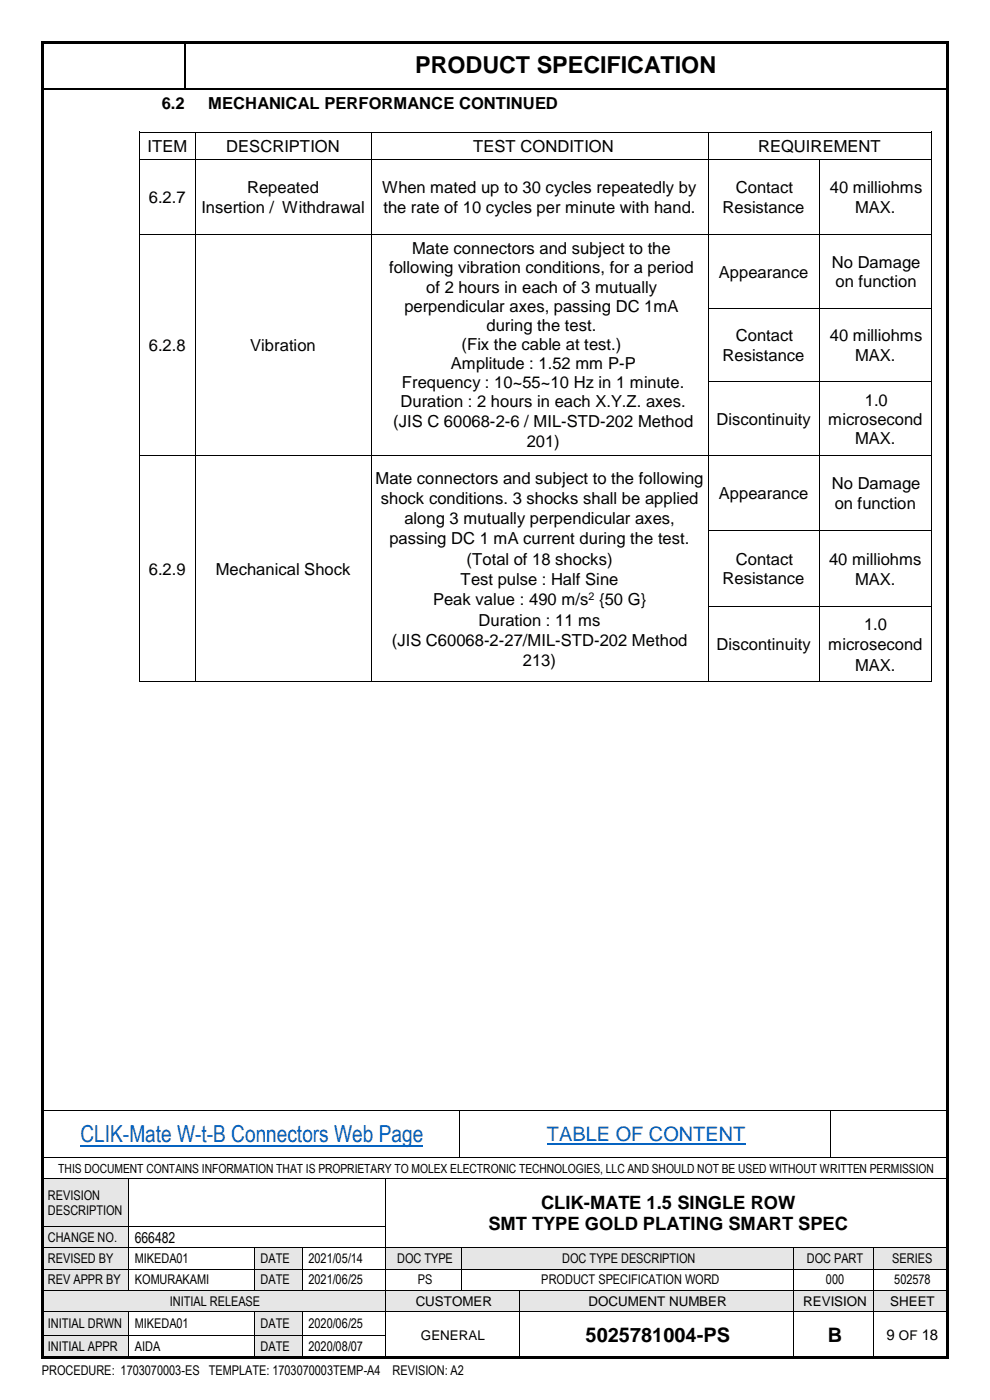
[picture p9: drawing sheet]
<svg xmlns="http://www.w3.org/2000/svg" width="210mm" height="297mm" viewBox="0 0 210 297" stroke-linecap="round" stroke-linejoin="round" font-family="sans-serif">
<defs><g id="words">
<text font-size="5" x="88.1" y="15.5">PRODUCT SPECIFICATION</text>
<text font-size="5" fill="#0563c1" x="17.1" y="242.4">CLIK-Mate W-t-B Connectors Web Page</text>
<text font-size="4.2" fill="#0563c1" x="116" y="242.1">TABLE OF CONTENT</text>
<g font-size="4.2">
<text x="124.2" y="284.7">5025781004-PS</text>
<text x="175.6" y="284.7">B</text>
</g>
<g font-size="3.9">
<text x="114.8" y="256.5">CLIK-MATE 1.5 SINGLE ROW</text>
<text x="103.6" y="261">SMT TYPE GOLD PLATING SMART SPEC</text>
</g>
<g font-size="3.5">
<text x="34.3" y="23.1">6.2</text>
<text x="44.2" y="23.1">MECHANICAL PERFORMANCE CONTINUED</text>
<text x="31.3" y="32.2">ITEM</text>
<text x="48" y="32.2">DESCRIPTION</text>
<text x="100.4" y="32.2">TEST CONDITION</text>
<text x="160.8" y="32.2">REQUIREMENT</text>
<text x="52.4" y="40.9">Repeated</text>
<text x="81.1" y="40.9">When mated up to 30 cycles repeatedly by</text>
<text x="156.1" y="40.9">Contact</text>
<text x="176.1" y="41">40 milliohms</text>
<text x="31.6" y="43.1">6.2.7</text>
<text x="42.7" y="45.1">Insertion / Withdrawal</text>
<text x="81.3" y="45.1">the rate of 10 cycles per minute with hand.</text>
<text x="153.3" y="45.1">Resistance</text>
<text x="181.4" y="45.1">MAX.</text>
<text x="87.4" y="53.9">Mate connectors and subject to the</text>
<text x="82.5" y="58">following vibration conditions, for a period</text>
<text x="152.5" y="58.9">Appearance</text>
<text x="176.5" y="56.8">No Damage</text>
<text x="90.4" y="62.1">of 2 hours in each of 3 mutually</text>
<text x="177.2" y="60.9">on function</text>
<text x="85.8" y="66.1">perpendicular axes, passing DC 1mA</text>
<text x="103.2" y="70.2">during the test.</text>
<text x="31.6" y="74.5">6.2.8</text>
<text x="53.1" y="74.5">Vibration</text>
<text x="97.9" y="74.2">(Fix the cable at test.)</text>
<text x="153.3" y="76.5">Resistance</text>
<text x="156.1" y="72.3">Contact</text>
<text x="176.1" y="72.4">40 milliohms</text>
<text x="181.4" y="76.5">MAX.</text>
<text x="85.3" y="82.3">Frequency : 10~55~10 Hz in 1 minute.</text>
<text x="95.6" y="78.3">Amplitude : 1.52 mm P-P</text>
<text x="85" y="86.4">Duration : 2 hours in each X.Y.Z. axes.</text>
<text x="183.5" y="86">1.0</text>
<text x="83.4" y="90.6">(JIS C 60068-2-6 / MIL-STD-202 Method</text>
<text x="111.7" y="94.9">201)</text>
<text x="152" y="90.1">Discontinuity</text>
<text x="175.7" y="90.1">microsecond</text>
<text x="181.4" y="94.1">MAX.</text>
<text x="79.7" y="102.6">Mate connectors and subject to the following</text>
<text x="80.8" y="106.9">shock conditions. 3 shocks shall be applied</text>
<text x="152.5" y="105.9">Appearance</text>
<text x="176.5" y="103.7">No Damage</text>
<text x="177.1" y="108">on function</text>
<text x="85.8" y="111.2">along 3 mutually perpendicular axes,</text>
<text x="82.6" y="115.5">passing DC 1 mA current during the test.</text>
<text x="99" y="119.8">(Total of 18 shocks)</text>
<text x="156.1" y="119.8">Contact</text>
<text x="175.9" y="119.8">40 milliohms</text>
<text x="31.6" y="121.9">6.2.9</text>
<text x="45.8" y="121.9">Mechanical Shock</text>
<text x="97.7" y="124.1">Test pulse : Half Sine</text>
<text x="153.3" y="124">Resistance</text>
<text x="181.4" y="124.1">MAX.</text>
<text x="91.9" y="128.4">Peak value : 490 m/s {50 G}</text>
<text x="83.1" y="137">(JIS C60068-2-27/MIL-STD-202 Method</text>
<text x="101.5" y="132.7">Duration : 11 ms</text>
<text x="152" y="138">Discontinuity</text>
<text x="175.7" y="138">microsecond</text>
<text x="183.3" y="133.7">1.0</text>
<text x="110.9" y="141.3">213)</text>
<text x="181.4" y="142.3">MAX.</text>
</g>
<g font-size="3.2">
<text x="28.6" y="263.6">666482</text>
<text x="188" y="284.3">9 OF 18</text>
</g>
<g font-size="2.8">
<text x="10.2" y="254.5">REVISION</text>
<text x="10.2" y="257.8">DESCRIPTION</text>
<text x="10.2" y="263.5">CHANGE NO.</text>
<text x="10.2" y="268">REVISED BY</text>
<text x="28.6" y="268">MIKEDA01</text>
<text x="55.3" y="268">DATE</text>
<text x="65.4" y="268">2021/05/14</text>
<text x="84.3" y="268">DOC TYPE</text>
<text x="119.3" y="268">DOC TYPE DESCRIPTION</text>
<text x="171.1" y="268">DOC PART</text>
<text x="189.3" y="268">SERIES</text>
<text x="10.2" y="272.5">REV APPR BY</text>
<text x="28.6" y="272.5">KOMURAKAMI</text>
<text x="55.3" y="272.5">DATE</text>
<text x="65.4" y="272.5">2021/06/25</text>
<text x="88.6" y="272.5">PS</text>
<text x="114.8" y="272.5">PRODUCT SPECIFICATION WORD</text>
<text x="175.2" y="272.5">000</text>
<text x="189.7" y="272.5">502578</text>
<text x="10.2" y="281.8">INITIAL DRWN</text>
<text x="28.6" y="281.8">MIKEDA01</text>
<text x="36" y="277">INITIAL RELEASE</text>
<text x="55.3" y="281.8">DATE</text>
<text x="65.4" y="281.8">2020/06/25</text>
<text x="88.2" y="277">CUSTOMER</text>
<text x="124.9" y="277">DOCUMENT NUMBER</text>
<text x="170.4" y="277">REVISION</text>
<text x="188.8" y="277">SHEET</text>
<text x="10.2" y="286.7">INITIAL APPR</text>
<text x="28.6" y="286.7">AIDA</text>
<text x="55.3" y="286.7">DATE</text>
<text x="65.4" y="286.7">2020/08/07</text>
<text x="89.3" y="284.2">GENERAL</text>
<text x="8.9" y="291.8">PROCEDURE: 1703070003-ES TEMPLATE: 1703070003TEMP-A4</text>
<text x="83.3" y="291.8">REVISION: A2</text>
</g>
<text font-size="2.7" x="12.4" y="248.8">THIS DOCUMENT CONTAINS INFORMATION THAT IS PROPRIETARY TO MOLEX ELECTRONIC TECHNOLOGIES, LLC AND SHOULD NOT BE USED WITHOUT WRITTEN PERMISSION</text>
<text font-size="2.3" x="124.9" y="127.4">2</text>
</g></defs>
<g fill="#000">
<path d="M39 8.9h.3v.2h-.3z" fill-rule="evenodd"/>
<path d="M39 18.7h.3v.3h-.3z" fill-rule="evenodd"/>
<path d="M97.4 235.5h.2v.2h-.2z" fill-rule="evenodd"/>
<path d="M176 235.5h.2v.2h-.2z" fill-rule="evenodd"/>
<path d="M97.4 245.5h.2v.2h-.2z" fill-rule="evenodd"/>
<path d="M176 245.5h.2v.2h-.2z" fill-rule="evenodd"/>
</g>
<path d="M8.8 18.8h30.2M39.2 9.1v9.6M39.3 18.8h161.6" fill="none" stroke="#000" stroke-width=".34"/>
<path d="M17.1 243h72.7" fill="none" stroke="#0563c1" stroke-width=".38"/>
<path d="M116 242.7h42.1" fill="none" stroke="#0563c1" stroke-width=".3"/>
<path d="M8.9 235.6h88.5M97.5 235.7v9.8M97.6 235.6h78.4M176.1 235.7v9.8M176.2 235.6h24.9M8.9 245.6h88.5M97.6 245.6h78.4M176.2 245.6h24.9" fill="none" stroke="#000" stroke-width=".21"/>
<g fill="#e6e6e6">
<path d="M8.9 250.2h18.3v10h-18.3z" fill-rule="evenodd"/>
<path d="M10.2 252h16.4v3.2h-16.4z" fill-rule="evenodd"/>
<path d="M10.2 255.2h16.4v3.2h-16.4z" fill-rule="evenodd"/>
</g>
<path d="M8.9 250.1h18.3M27.3 250.2v10M27.4 250.1h54.4M81.8 250.2v10M81.9 250.1h119.2" fill="none" stroke="#000" stroke-width=".21"/>
<g fill="#000">
<path d="M27.2 250h.2v.2h-.2z" fill-rule="evenodd"/>
<path d="M81.8 250h.1v.2h-.1z" fill-rule="evenodd"/>
</g>
<g fill="#e6e6e6">
<path d="M8.9 260.3h18.3v4.4h-18.3z" fill-rule="evenodd"/>
<path d="M10.2 260.9h16.4v3.3h-16.4z" fill-rule="evenodd"/>
</g>
<path d="M8.9 260.3h18.3M27.3 260.3v4.4M27.4 260.3h54.4M81.8 260.3v4.4" fill="none" stroke="#000" stroke-width=".21"/>
<g fill="#000">
<path d="M27.2 260.2h.2v.1h-.2z" fill-rule="evenodd"/>
<path d="M81.8 260.2h.1v.1h-.1z" fill-rule="evenodd"/>
</g>
<g fill="#e6e6e6">
<path d="M8.9 264.9h18.3v4.3h-18.3z" fill-rule="evenodd"/>
<path d="M10.2 265.4h16.4v3.2h-16.4z" fill-rule="evenodd"/>
</g>
<g fill="#fff">
<path d="M27.4 264.9h26.5v4.3h-26.5z" fill-rule="evenodd"/>
<path d="M28.6 265.4h24.7v3.2h-24.7z" fill-rule="evenodd"/>
</g>
<g fill="#e6e6e6">
<path d="M54.1 264.9h10v4.3h-10z" fill-rule="evenodd"/>
<path d="M55.3 265.4h8.1v3.2h-8.1z" fill-rule="evenodd"/>
<path d="M82 264.9h15.9v4.3h-15.9z" fill-rule="evenodd"/>
<path d="M83.2 265.4h14v3.2h-14z" fill-rule="evenodd"/>
<path d="M98.1 264.9h70.2v4.3h-70.2z" fill-rule="evenodd"/>
<path d="M99.2 265.4h68.4v3.2h-68.4z" fill-rule="evenodd"/>
<path d="M168.4 264.9h16.9v4.3h-16.9z" fill-rule="evenodd"/>
<path d="M169.6 265.4h15.1v3.2h-15.1z" fill-rule="evenodd"/>
<path d="M185.5 264.9h15.6v4.3h-15.6z" fill-rule="evenodd"/>
<path d="M186.7 265.4h13.7v3.2h-13.7z" fill-rule="evenodd"/>
</g>
<g fill="none" stroke="#000" stroke-width=".21">
<path d="M8.9 264.7h18.3M27.3 264.8v4.4M27.4 264.7h26.5M54 264.8v4.4M54.1 264.7h10M64.1 264.8v4.4M64.2 264.7h17.6M81.8 264.8v4.4M81.9 264.7h15.9M97.9 264.8v4.4M98 264.7h70.3M168.4 264.8v4.4"/>
<path d="M168.4 264.7h16.9M185.4 264.8v4.4M185.5 264.7h15.6"/>
</g>
<g fill="#000">
<path d="M27.2 264.7h.2v.1h-.2z" fill-rule="evenodd"/>
<path d="M53.9 264.7h.2v.1h-.2z" fill-rule="evenodd"/>
<path d="M64.1 264.7h.1v.1h-.1z" fill-rule="evenodd"/>
<path d="M81.8 264.7h.1v.1h-.1z" fill-rule="evenodd"/>
<path d="M97.8 264.7h.2v.1h-.2z" fill-rule="evenodd"/>
<path d="M168.3 264.7h.1v.1h-.1z" fill-rule="evenodd"/>
<path d="M185.3 264.7h.2v.1h-.2z" fill-rule="evenodd"/>
</g>
<g fill="#e6e6e6">
<path d="M8.9 269.4h18.3v4.3h-18.3z" fill-rule="evenodd"/>
<path d="M10.2 269.9h16.4v3.2h-16.4z" fill-rule="evenodd"/>
</g>
<g fill="#fff">
<path d="M27.4 269.4h26.5v4.3h-26.5z" fill-rule="evenodd"/>
<path d="M28.6 269.9h24.7v3.2h-24.7z" fill-rule="evenodd"/>
</g>
<g fill="#e6e6e6">
<path d="M54.1 269.4h10v4.3h-10z" fill-rule="evenodd"/>
<path d="M55.3 269.9h8.1v3.2h-8.1z" fill-rule="evenodd"/>
</g>
<g fill="#fff">
<path d="M64.3 269.4h17.5v4.3h-17.5z" fill-rule="evenodd"/>
<path d="M65.4 269.9h15.7v3.2h-15.7z" fill-rule="evenodd"/>
</g>
<g fill="none" stroke="#000" stroke-width=".21">
<path d="M8.9 269.3h18.3M27.3 269.4v4.3M27.4 269.3h26.5M54 269.4v4.3M54.1 269.3h10M64.1 269.4v4.3M64.2 269.3h17.6M81.8 269.4v4.3M81.9 269.3h15.9M97.9 269.4v4.3M98 269.3h70.3M168.4 269.4v4.3"/>
<path d="M168.4 269.3h16.9M185.4 269.4v4.3M185.5 269.3h15.6"/>
</g>
<g fill="#000">
<path d="M27.2 269.2h.2v.2h-.2z" fill-rule="evenodd"/>
<path d="M53.9 269.2h.2v.2h-.2z" fill-rule="evenodd"/>
<path d="M64.1 269.2h.1v.2h-.1z" fill-rule="evenodd"/>
<path d="M81.8 269.2h.1v.2h-.1z" fill-rule="evenodd"/>
<path d="M97.8 269.2h.2v.2h-.2z" fill-rule="evenodd"/>
<path d="M168.3 269.2h.1v.2h-.1z" fill-rule="evenodd"/>
<path d="M185.3 269.2h.2v.2h-.2z" fill-rule="evenodd"/>
</g>
<g fill="#e6e6e6">
<path d="M8.9 273.8h72.9v4.4h-72.9z" fill-rule="evenodd"/>
<path d="M10.2 274.4h70.9v3.2h-70.9z" fill-rule="evenodd"/>
<path d="M82 273.8h28.1v4.4h-28.1z" fill-rule="evenodd"/>
<path d="M83.2 274.4h26.2v3.3h-26.2z" fill-rule="evenodd"/>
<path d="M110.3 273.8h58v4.4h-58z" fill-rule="evenodd"/>
<path d="M111.5 274.4h56.1v3.3h-56.1z" fill-rule="evenodd"/>
<path d="M168.4 273.8h16.9v4.4h-16.9z" fill-rule="evenodd"/>
<path d="M169.6 274.4h15.1v3.3h-15.1z" fill-rule="evenodd"/>
<path d="M185.5 273.8h15.6v4.4h-15.6z" fill-rule="evenodd"/>
<path d="M186.7 274.4h13.7v3.3h-13.7z" fill-rule="evenodd"/>
</g>
<g fill="none" stroke="#000" stroke-width=".21">
<path d="M8.9 273.8h18.3M27.4 273.8h26.5M54.1 273.8h10M64.2 273.8h17.6M81.8 273.8v4.4M81.9 273.8h15.9M98 273.8h12.1M110.2 273.8v4.4M110.3 273.8h58M168.4 273.8v4.4M168.4 273.8h16.9M185.4 273.8v4.4"/>
<path d="M185.5 273.8h15.6"/>
</g>
<g fill="#000">
<path d="M27.2 273.7h.2v.1h-.2z" fill-rule="evenodd"/>
<path d="M53.9 273.7h.2v.1h-.2z" fill-rule="evenodd"/>
<path d="M64.1 273.7h.1v.1h-.1z" fill-rule="evenodd"/>
<path d="M81.8 273.7h.1v.1h-.1z" fill-rule="evenodd"/>
<path d="M97.8 273.7h.2v.1h-.2z" fill-rule="evenodd"/>
<path d="M110.1 273.7h.2v.1h-.2z" fill-rule="evenodd"/>
<path d="M168.3 273.7h.1v.1h-.1z" fill-rule="evenodd"/>
<path d="M185.3 273.7h.2v.1h-.2z" fill-rule="evenodd"/>
</g>
<g fill="#e6e6e6">
<path d="M8.9 278.3h18.3v5h-18.3z" fill-rule="evenodd"/>
<path d="M10.2 279.2h16.4v3.2h-16.4z" fill-rule="evenodd"/>
<path d="M54.1 278.3h10v5h-10z" fill-rule="evenodd"/>
<path d="M55.3 279.2h8.1v3.2h-8.1z" fill-rule="evenodd"/>
</g>
<g fill="#fff">
<path d="M110.3 278.3h58v9.7h-58z" fill-rule="evenodd"/>
<path d="M111.5 280.7h56.1v4.9h-56.1z" fill-rule="evenodd"/>
<path d="M168.4 278.3h16.9v9.7h-16.9z" fill-rule="evenodd"/>
<path d="M169.6 280.7h15.1v4.9h-15.1z" fill-rule="evenodd"/>
<path d="M185.5 278.3h15.6v9.7h-15.6z" fill-rule="evenodd"/>
<path d="M186.7 281.3h13.7v3.7h-13.7z" fill-rule="evenodd"/>
</g>
<g fill="none" stroke="#000" stroke-width=".21">
<path d="M8.9 278.2h18.3M27.3 278.3v5M27.4 278.2h26.5M54 278.3v5M54.1 278.2h10M64.1 278.3v5M64.2 278.2h17.6M81.8 278.3v5M81.9 278.2h28.2M110.2 278.3v5M110.3 278.2h58M168.4 278.3v5"/>
<path d="M168.4 278.2h16.9M185.4 278.3v5M185.5 278.2h15.6"/>
</g>
<g fill="#000">
<path d="M27.2 278.2h.2v.1h-.2z" fill-rule="evenodd"/>
<path d="M53.9 278.2h.2v.1h-.2z" fill-rule="evenodd"/>
<path d="M64.1 278.2h.1v.1h-.1z" fill-rule="evenodd"/>
<path d="M81.8 278.2h.1v.1h-.1z" fill-rule="evenodd"/>
<path d="M110.1 278.2h.2v.1h-.2z" fill-rule="evenodd"/>
<path d="M168.3 278.2h.1v.1h-.1z" fill-rule="evenodd"/>
<path d="M185.3 278.2h.2v.1h-.2z" fill-rule="evenodd"/>
</g>
<g fill="#e6e6e6">
<path d="M8.9 283.4h18.3v4.6h-18.3z" fill-rule="evenodd"/>
<path d="M10.2 284.1h16.4v3.3h-16.4z" fill-rule="evenodd"/>
<path d="M54.1 283.4h10v4.6h-10z" fill-rule="evenodd"/>
<path d="M55.3 284.1h8.1v3.3h-8.1z" fill-rule="evenodd"/>
</g>
<g fill="none" stroke="#000" stroke-width=".21">
<path d="M29.6 28.9v4.8M29.6 34.6v15.1M29.6 28h11.7M29.6 33.8h11.7M41.4 28.9v4.8M41.4 34.6v15.1M41.5 28h37.2M41.5 33.8h37.2M78.8 28.9v4.8M78.8 34.6v15.1M78.8 28h71.3M78.8 33.8h71.3"/>
<path d="M150.2 28.9v4.8M150.2 34.6v15.1M150.3 28h47.2M150.3 33.8h23.5M173.9 34.6v15.1M174 33.8h23.5M197.6 28.9v4.8M197.6 34.6v15.1M29.6 50.6v14.7M29.6 49.8h11.7M41.4 50.6v14.7M41.5 49.8h37.2"/>
<path d="M78.8 50.6v14.7M78.8 49.8h71.3M150.2 50.6v14.7M150.3 49.8h23.5M173.9 50.6v14.7M174 49.8h23.5M197.6 50.6v14.7M29.6 66.2v14.7M41.4 66.2v14.7M78.8 66.2v14.7M150.2 66.2v14.7M150.3 65.4h23.5"/>
<path d="M173.9 66.2v14.7M174 65.4h23.5M197.6 66.2v14.7M29.6 81.8v14.7M29.6 97.5v15M29.6 96.6h11.7M41.4 81.8v14.7M41.4 97.5v15M41.5 96.6h37.2M78.8 81.8v14.7M78.8 97.5v15M78.8 96.6h71.3"/>
<path d="M150.2 81.8v14.7M150.2 97.5v15M150.3 81h23.5M150.3 96.6h23.5M173.9 81.8v14.7M173.9 97.5v15M174 81h23.5M174 96.6h23.5M197.6 81.8v14.7M197.6 97.5v15M29.6 113.5v15.1M41.4 113.5v15.1"/>
<path d="M78.8 113.5v15.1M150.2 113.5v15.1M150.3 112.6h23.5M173.9 113.5v15.1M174 112.6h23.5M197.6 113.5v15.1M29.6 129.5v15.1M41.4 129.5v15.1M78.8 129.5v15.1M150.2 129.5v15.1M150.3 128.7h23.5M173.9 129.5v15.1"/>
<path d="M174 128.7h23.5M197.6 129.5v15.1M29.6 144.7h11.7M41.5 144.7h37.2M78.8 144.7h71.3M150.3 144.7h23.5M174 144.7h23.5M8.9 283.3h18.3M27.3 283.4v4.6M27.4 283.3h26.5M54 283.4v4.6M54.1 283.3h10"/>
<path d="M64.1 283.4v4.6M64.2 283.3h17.6M81.8 283.4v4.6M110.2 283.4v4.6M168.4 283.4v4.6M185.4 283.4v4.6"/>
</g>
<g fill="#000">
<path d="M8.8 8.8h.5v.5h-.5z" fill-rule="evenodd"/>
<path d="M8.8 8.8h.5v.5h-.5z" fill-rule="evenodd"/>
<path d="M9.3 8.8h191.4v.5h-191.4z" fill-rule="evenodd"/>
<path d="M200.7 8.8h.6v.5h-.6z" fill-rule="evenodd"/>
<path d="M200.7 8.8h.6v.5h-.6z" fill-rule="evenodd"/>
<path d="M29.5 27.9h.1v1h-.1z" fill-rule="evenodd"/>
<path d="M29.5 27.9h.1v.2h-.1z" fill-rule="evenodd"/>
<path d="M29.5 33.7h.1v.9h-.1z" fill-rule="evenodd"/>
<path d="M41.3 28.1h.2v.8h-.2z" fill-rule="evenodd"/>
<path d="M41.3 27.9h.2v.2h-.2z" fill-rule="evenodd"/>
<path d="M41.3 33.7h.2v.9h-.2z" fill-rule="evenodd"/>
<path d="M78.7 28.1h.1v.8h-.1z" fill-rule="evenodd"/>
<path d="M78.7 27.9h.1v.2h-.1z" fill-rule="evenodd"/>
<path d="M78.7 33.7h.1v.9h-.1z" fill-rule="evenodd"/>
<path d="M150.1 28.1h.2v.8h-.2z" fill-rule="evenodd"/>
<path d="M150.1 27.9h.2v.2h-.2z" fill-rule="evenodd"/>
<path d="M150.1 33.7h.2v.9h-.2z" fill-rule="evenodd"/>
<path d="M173.8 33.9h.2v.7h-.2z" fill-rule="evenodd"/>
<path d="M173.8 33.7h.2v.2h-.2z" fill-rule="evenodd"/>
<path d="M197.5 27.9h.1v1h-.1z" fill-rule="evenodd"/>
<path d="M197.5 27.9h.1v.2h-.1z" fill-rule="evenodd"/>
<path d="M197.5 33.7h.1v.9h-.1z" fill-rule="evenodd"/>
<path d="M29.5 49.7h.1v.9h-.1z" fill-rule="evenodd"/>
<path d="M41.3 49.7h.2v.9h-.2z" fill-rule="evenodd"/>
<path d="M78.7 49.7h.1v.9h-.1z" fill-rule="evenodd"/>
<path d="M150.1 49.7h.2v.9h-.2z" fill-rule="evenodd"/>
<path d="M173.8 49.7h.2v.9h-.2z" fill-rule="evenodd"/>
<path d="M197.5 49.7h.1v.9h-.1z" fill-rule="evenodd"/>
<path d="M29.5 65.3h.1v.9h-.1z" fill-rule="evenodd"/>
<path d="M41.3 65.3h.2v.9h-.2z" fill-rule="evenodd"/>
<path d="M78.7 65.3h.1v.9h-.1z" fill-rule="evenodd"/>
<path d="M150.1 65.3h.2v.9h-.2z" fill-rule="evenodd"/>
<path d="M173.8 65.3h.2v.9h-.2z" fill-rule="evenodd"/>
<path d="M197.5 65.3h.1v.9h-.1z" fill-rule="evenodd"/>
<path d="M29.5 80.9h.1v.9h-.1z" fill-rule="evenodd"/>
<path d="M29.5 96.5h.1v1h-.1z" fill-rule="evenodd"/>
<path d="M41.3 80.9h.2v.9h-.2z" fill-rule="evenodd"/>
<path d="M41.3 96.5h.2v1h-.2z" fill-rule="evenodd"/>
<path d="M78.7 80.9h.1v.9h-.1z" fill-rule="evenodd"/>
<path d="M78.7 96.5h.1v1h-.1z" fill-rule="evenodd"/>
<path d="M150.1 80.9h.2v.9h-.2z" fill-rule="evenodd"/>
<path d="M150.1 96.5h.2v1h-.2z" fill-rule="evenodd"/>
<path d="M173.8 80.9h.2v.9h-.2z" fill-rule="evenodd"/>
<path d="M173.8 96.5h.2v1h-.2z" fill-rule="evenodd"/>
<path d="M197.5 80.9h.1v.9h-.1z" fill-rule="evenodd"/>
<path d="M197.5 96.5h.1v1h-.1z" fill-rule="evenodd"/>
<path d="M29.5 112.5h.1v1h-.1z" fill-rule="evenodd"/>
<path d="M41.3 112.5h.2v1h-.2z" fill-rule="evenodd"/>
<path d="M78.7 112.5h.1v1h-.1z" fill-rule="evenodd"/>
<path d="M150.1 112.5h.2v1h-.2z" fill-rule="evenodd"/>
<path d="M173.8 112.5h.2v1h-.2z" fill-rule="evenodd"/>
<path d="M197.5 112.5h.1v1h-.1z" fill-rule="evenodd"/>
<path d="M29.5 128.6h.1v.9h-.1z" fill-rule="evenodd"/>
<path d="M41.3 128.6h.2v.9h-.2z" fill-rule="evenodd"/>
<path d="M78.7 128.6h.1v.9h-.1z" fill-rule="evenodd"/>
<path d="M150.1 128.6h.2v.9h-.2z" fill-rule="evenodd"/>
<path d="M173.8 128.6h.2v.9h-.2z" fill-rule="evenodd"/>
<path d="M197.5 128.6h.1v.9h-.1z" fill-rule="evenodd"/>
<path d="M29.5 144.6h.1v.2h-.1z" fill-rule="evenodd"/>
<path d="M29.5 144.6h.1v.2h-.1z" fill-rule="evenodd"/>
<path d="M41.3 144.6h.2v.2h-.2z" fill-rule="evenodd"/>
<path d="M78.7 144.6h.1v.2h-.1z" fill-rule="evenodd"/>
<path d="M150.1 144.6h.2v.2h-.2z" fill-rule="evenodd"/>
<path d="M173.8 144.6h.2v.2h-.2z" fill-rule="evenodd"/>
<path d="M197.5 144.6h.1v.2h-.1z" fill-rule="evenodd"/>
<path d="M197.5 144.6h.1v.2h-.1z" fill-rule="evenodd"/>
<path d="M8.8 9.3h.5v278.4h-.5z" fill-rule="evenodd"/>
<path d="M8.8 287.7h.5v.5h-.5z" fill-rule="evenodd"/>
<path d="M8.8 287.7h.5v.5h-.5z" fill-rule="evenodd"/>
<path d="M9.3 287.7h191.4v.5h-191.4z" fill-rule="evenodd"/>
<path d="M27.2 283.3h.2v.1h-.2z" fill-rule="evenodd"/>
<path d="M53.9 283.3h.2v.1h-.2z" fill-rule="evenodd"/>
<path d="M64.1 283.3h.1v.1h-.1z" fill-rule="evenodd"/>
<path d="M81.8 283.3h.1v.1h-.1z" fill-rule="evenodd"/>
<path d="M110.1 283.3h.2v.1h-.2z" fill-rule="evenodd"/>
<path d="M168.3 283.3h.1v.1h-.1z" fill-rule="evenodd"/>
<path d="M185.3 283.3h.2v.1h-.2z" fill-rule="evenodd"/>
<path d="M200.7 9.3h.6v278.4h-.6z" fill-rule="evenodd"/>
<path d="M200.7 287.7h.6v.5h-.6z" fill-rule="evenodd"/>
<path d="M200.7 287.7h.6v.5h-.6z" fill-rule="evenodd"/>
</g>
<use href="#words"/>
</svg>
